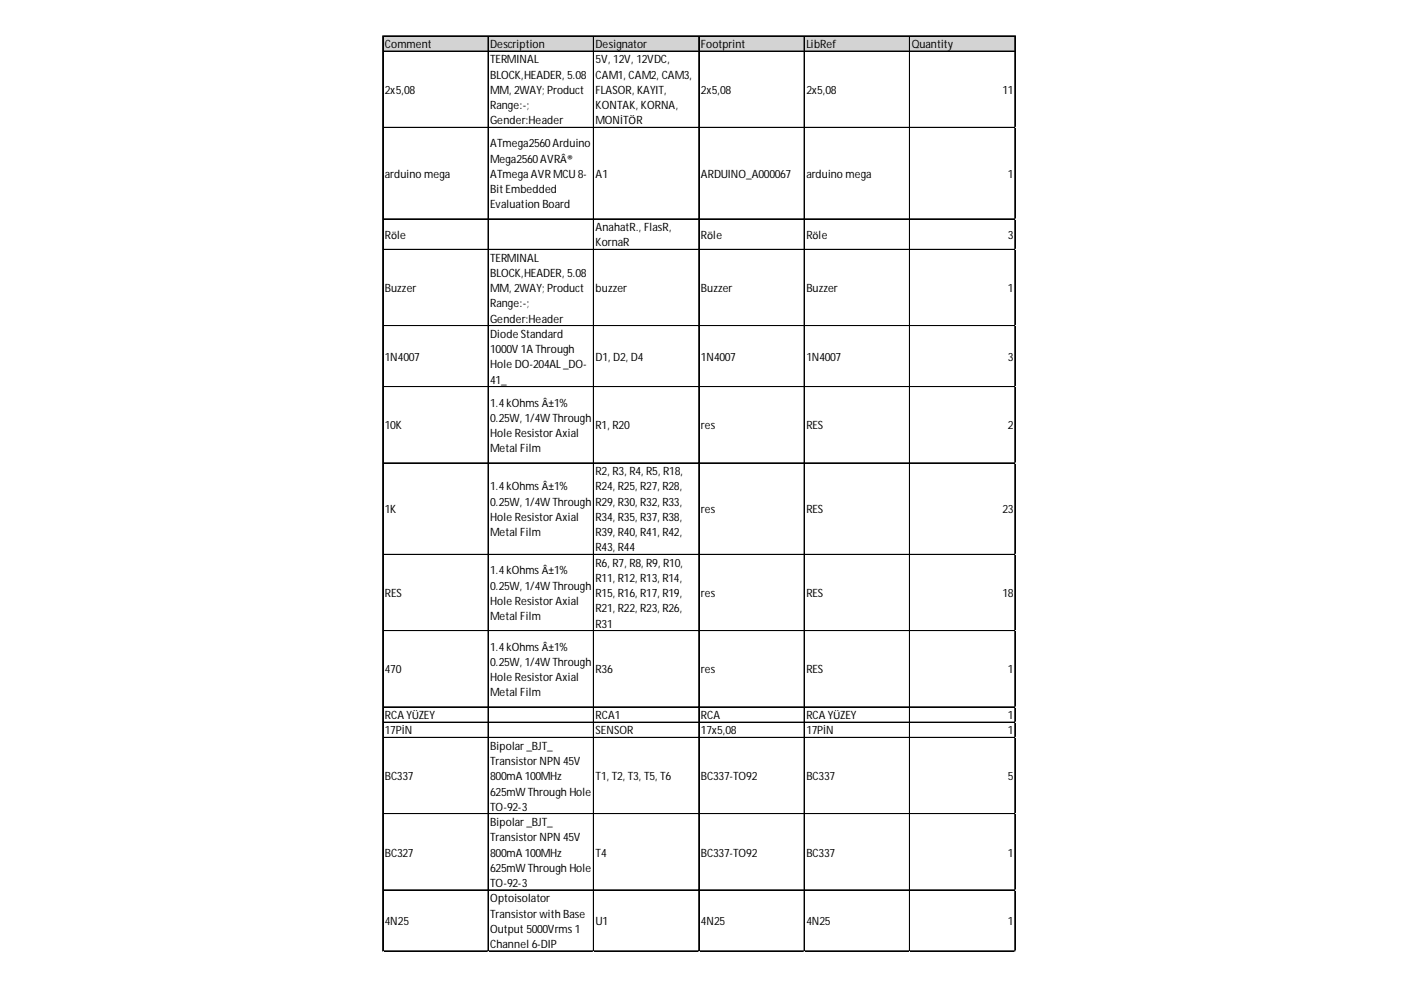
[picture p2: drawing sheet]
<svg xmlns="http://www.w3.org/2000/svg" width="297mm" height="210mm" viewBox="0 0 297 210" stroke-linecap="round" stroke-linejoin="round" font-family="sans-serif">
<defs><g id="words">
<g font-size="2.4">
<text x="81.6" y="10.2">Comment</text>
<text x="103.9" y="10.2">Description</text>
<text x="126.3" y="10.2">Designator</text>
<text x="148.6" y="10.2">Footprint</text>
<text x="171" y="10.2">LibRef</text>
<text x="193.3" y="10.2">Quantity</text>
<text x="103.9" y="13.5">TERMINAL</text>
<text x="103.9" y="16.7">BLOCK,HEADER, 5.08</text>
<text x="126.3" y="13.5">5V, 12V, 12VDC,</text>
<text x="126.3" y="16.7">CAM1, CAM2, CAM3,</text>
<text x="81.6" y="19.9">2x5,08</text>
<text x="103.9" y="19.9">MM, 2WAY; Product</text>
<text x="103.9" y="23.2">Range:-;</text>
<text x="126.3" y="19.9">FLASOR, KAYIT,</text>
<text x="126.3" y="23.2">KONTAK, KORNA,</text>
<text x="148.6" y="19.9">2x5,08</text>
<text x="171" y="19.9">2x5,08</text>
<text x="212.6" y="19.9">11</text>
<text x="103.9" y="26.4">Gender:Header</text>
<text x="126.3" y="26.4">MONİTÖR</text>
<text x="103.9" y="31.2">ATmega2560Arduino</text>
<text x="103.9" y="34.5">Mega2560AVRÂ®</text>
<text x="81.6" y="37.7">arduino mega</text>
<text x="103.9" y="37.7">ATmega AVRMCU 8-</text>
<text x="103.9" y="40.9">BitEmbedded</text>
<text x="126.3" y="37.7">A1</text>
<text x="148.6" y="37.7">ARDUINO_A000067</text>
<text x="171" y="37.7">arduino mega</text>
<text x="213.7" y="37.7">1</text>
<text x="103.9" y="44.2">Evaluation Board</text>
<text x="81.6" y="50.6">Röle</text>
<text x="126.3" y="49">AnahatR., FlasR,</text>
<text x="126.3" y="52.3">KornaR</text>
<text x="148.6" y="50.6">Röle</text>
<text x="171" y="50.6">Röle</text>
<text x="213.7" y="50.6">3</text>
<text x="103.9" y="55.5">TERMINAL</text>
<text x="103.9" y="58.7">BLOCK,HEADER, 5.08</text>
<text x="81.6" y="62">Buzzer</text>
<text x="103.9" y="62">MM, 2WAY; Product</text>
<text x="103.9" y="65.2">Range:-;</text>
<text x="126.3" y="62">buzzer</text>
<text x="148.6" y="62">Buzzer</text>
<text x="171" y="62">Buzzer</text>
<text x="213.7" y="62">1</text>
<text x="103.9" y="68.4">Gender:Header</text>
<text x="103.9" y="71.7">Diode Standard</text>
<text x="81.6" y="76.5">1N4007</text>
<text x="103.9" y="74.9">1000V 1A Through</text>
<text x="126.3" y="76.5">D1, D2, D4</text>
<text x="148.6" y="76.5">1N4007</text>
<text x="171" y="76.5">1N4007</text>
<text x="213.7" y="76.5">3</text>
<text x="103.9" y="78.1">Hole DO-204AL_DO-</text>
<text x="103.9" y="81.4">41_</text>
<text x="103.9" y="86.2">1.4kOhmsÂ±1%</text>
<text x="103.9" y="89.4">0.25W, 1/4WThrough</text>
<text x="81.6" y="91.1">10K</text>
<text x="103.9" y="92.7">Hole ResistorAxial</text>
<text x="103.9" y="95.9">Metal Film</text>
<text x="126.3" y="91.1">R1, R20</text>
<text x="148.6" y="91.1">res</text>
<text x="171" y="91.1">RES</text>
<text x="213.7" y="91.1">2</text>
<text x="126.3" y="100.8">R2, R3, R4, R5, R18,</text>
<text x="103.9" y="104">1.4kOhmsÂ±1%</text>
<text x="103.9" y="107.2">0.25W, 1/4WThrough</text>
<text x="126.3" y="104">R24, R25, R27, R28,</text>
<text x="126.3" y="107.2">R29, R30, R32, R33,</text>
<text x="81.6" y="108.8">1K</text>
<text x="103.9" y="110.5">Hole ResistorAxial</text>
<text x="103.9" y="113.7">Metal Film</text>
<text x="126.3" y="110.5">R34, R35, R37, R38,</text>
<text x="126.3" y="113.7">R39, R40, R41, R42,</text>
<text x="148.6" y="108.8">res</text>
<text x="171" y="108.8">RES</text>
<text x="212.6" y="108.8">23</text>
<text x="126.3" y="116.9">R43, R44</text>
<text x="103.9" y="121.8">1.4kOhmsÂ±1%</text>
<text x="103.9" y="125">0.25W, 1/4WThrough</text>
<text x="126.3" y="120.2">R6, R7, R8, R9, R10,</text>
<text x="126.3" y="123.4">R11, R12, R13, R14,</text>
<text x="81.6" y="126.6">RES</text>
<text x="103.9" y="128.2">Hole ResistorAxial</text>
<text x="103.9" y="131.5">Metal Film</text>
<text x="126.3" y="126.6">R15, R16, R17, R19,</text>
<text x="126.3" y="129.9">R21, R22, R23, R26,</text>
<text x="148.6" y="126.6">res</text>
<text x="171" y="126.6">RES</text>
<text x="212.6" y="126.6">18</text>
<text x="103.9" y="137.9">1.4kOhmsÂ±1%</text>
<text x="126.3" y="133.1">R31</text>
<text x="81.6" y="142.8">470</text>
<text x="103.9" y="141.2">0.25W, 1/4WThrough</text>
<text x="126.3" y="142.8">R36</text>
<text x="148.6" y="142.8">res</text>
<text x="171" y="142.8">RES</text>
<text x="213.7" y="142.8">1</text>
<text x="103.9" y="144.4">Hole ResistorAxial</text>
<text x="103.9" y="147.6">Metal Film</text>
<text x="81.6" y="152.5">RCA YÜZEY</text>
<text x="81.6" y="155.7">17PİN</text>
<text x="126.3" y="152.5">RCA1</text>
<text x="126.3" y="155.7">SENSOR</text>
<text x="148.6" y="152.5">RCA</text>
<text x="148.6" y="155.7">17x5,08</text>
<text x="171" y="152.5">RCA YÜZEY</text>
<text x="171" y="155.7">17PİN</text>
<text x="213.7" y="152.5">1</text>
<text x="213.7" y="155.7">1</text>
<text x="103.9" y="159">Bipolar_BJT_</text>
<text x="81.6" y="165.4">BC337</text>
<text x="103.9" y="162.2">TransistorNPN 45V</text>
<text x="103.9" y="165.4">800mA 100MHz</text>
<text x="126.3" y="165.4">T1, T2, T3, T5, T6</text>
<text x="148.6" y="165.4">BC337-TO92</text>
<text x="171" y="165.4">BC337</text>
<text x="213.7" y="165.4">5</text>
<text x="103.9" y="168.7">625mWThrough Hole</text>
<text x="103.9" y="171.9">TO-92-3</text>
<text x="103.9" y="175.1">Bipolar_BJT_</text>
<text x="103.9" y="178.4">TransistorNPN 45V</text>
<text x="81.6" y="181.6">BC327</text>
<text x="103.9" y="181.6">800mA 100MHz</text>
<text x="103.9" y="184.8">625mWThrough Hole</text>
<text x="126.3" y="181.6">T4</text>
<text x="148.6" y="181.6">BC337-TO92</text>
<text x="171" y="181.6">BC337</text>
<text x="213.7" y="181.6">1</text>
<text x="103.9" y="188.1">TO-92-3</text>
<text x="103.9" y="191.3">Optoisolator</text>
<text x="81.6" y="196.1">4N25</text>
<text x="103.9" y="194.5">Transistorwith Base</text>
<text x="103.9" y="197.8">Output 5000Vrms1</text>
<text x="126.3" y="196.1">U1</text>
<text x="148.6" y="196.1">4N25</text>
<text x="171" y="196.1">4N25</text>
<text x="213.7" y="196.1">1</text>
<text x="103.9" y="201">Channel 6-DIP</text>
</g>
</g></defs>
<path d="M81.2 7.7h134.2v3.3h-134.2z" fill="#d3d3d3"/>
<g fill="none" stroke="#000" stroke-width=".21">
<path d="M81.1 7.6v194.2M81.2 7.6v194.2M81.3 7.6h134M81.3 7.7h134M81.3 10.8h134M81.3 10.9h134M103.5 7.8v194M125.8 7.8v194M125.9 7.8v194M148.1 7.8v194M148.2 7.8v194M170.5 7.8v194"/>
<path d="M170.6 7.8v194M192.8 7.8v194M192.9 7.8v194M215.2 7.8v194M81.3 27h134M81.3 27.1h134M81.3 46.4h134M81.3 46.5h134M81.3 52.9h134M81.3 69h134M81.3 69.1h134M81.3 82h134"/>
<path d="M81.3 98.1h134M81.3 98.2h134M81.3 117.5h134M81.3 117.6h134M81.3 133.7h134M81.3 133.8h134M81.3 149.9h134M81.3 153.1h134M81.3 153.2h134M81.3 156.3h134M81.3 156.4h134M81.3 172.5h134"/>
<path d="M81.3 172.6h134M81.3 188.7h134M81.3 201.6h134M81.3 201.7h134"/>
</g>
<path d="M81.1 201.8h.1" fill="none" stroke="#d4d4d4" stroke-width=".21"/>
<path d="M81.1 201.8h.2z" fill="#d4d4d4"/>
<path d="M103.5 201.8h.1" fill="none" stroke="#d4d4d4" stroke-width=".21"/>
<path d="M103.5 201.8h.1z" fill="#d4d4d4"/>
<path d="M125.8 201.8h.1" fill="none" stroke="#d4d4d4" stroke-width=".21"/>
<path d="M125.8 201.8h.2z" fill="#d4d4d4"/>
<path d="M148.1 201.8h.1" fill="none" stroke="#d4d4d4" stroke-width=".21"/>
<path d="M148.1 201.8h.2z" fill="#d4d4d4"/>
<path d="M170.5 201.8h.1" fill="none" stroke="#d4d4d4" stroke-width=".21"/>
<path d="M170.5 201.8h.1z" fill="#d4d4d4"/>
<path d="M192.8 201.8h.1" fill="none" stroke="#d4d4d4" stroke-width=".21"/>
<path d="M192.8 201.8h.2z" fill="#d4d4d4"/>
<path d="M215.2 201.8h.1" fill="none" stroke="#d4d4d4" stroke-width=".21"/>
<path d="M215.2 201.8h.1z" fill="#d4d4d4"/>
<path d="M215.3 27h.1" fill="none" stroke="#d4d4d4" stroke-width=".21"/>
<path d="M215.3 27l.1 .2z" fill="#d4d4d4"/>
<path d="M215.3 46.4h.1" fill="none" stroke="#d4d4d4" stroke-width=".21"/>
<path d="M215.3 46.4l.1 .2z" fill="#d4d4d4"/>
<path d="M215.3 52.9h.1" fill="none" stroke="#d4d4d4" stroke-width=".21"/>
<path d="M215.3 52.9l.1 .1z" fill="#d4d4d4"/>
<path d="M215.3 69h.1" fill="none" stroke="#d4d4d4" stroke-width=".21"/>
<path d="M215.3 69l.1 .2z" fill="#d4d4d4"/>
<path d="M215.3 82h.1" fill="none" stroke="#d4d4d4" stroke-width=".21"/>
<path d="M215.3 82l.1 .1z" fill="#d4d4d4"/>
<path d="M215.3 98.1h.1" fill="none" stroke="#d4d4d4" stroke-width=".21"/>
<path d="M215.3 98.1l.1 .2z" fill="#d4d4d4"/>
<path d="M215.3 117.5h.1" fill="none" stroke="#d4d4d4" stroke-width=".21"/>
<path d="M215.3 117.5l.1 .2z" fill="#d4d4d4"/>
<path d="M215.3 133.7h.1" fill="none" stroke="#d4d4d4" stroke-width=".21"/>
<path d="M215.3 133.7l.1 .2z" fill="#d4d4d4"/>
<path d="M215.3 149.9h.1" fill="none" stroke="#d4d4d4" stroke-width=".21"/>
<path d="M215.3 149.9l.1 .1z" fill="#d4d4d4"/>
<path d="M215.3 153.1h.1" fill="none" stroke="#d4d4d4" stroke-width=".21"/>
<path d="M215.3 153.1l.1 .2z" fill="#d4d4d4"/>
<path d="M215.3 156.3h.1" fill="none" stroke="#d4d4d4" stroke-width=".21"/>
<path d="M215.3 156.3l.1 .2z" fill="#d4d4d4"/>
<path d="M215.3 172.5h.1" fill="none" stroke="#d4d4d4" stroke-width=".21"/>
<path d="M215.3 172.5l.1 .2z" fill="#d4d4d4"/>
<path d="M215.3 188.7h.1" fill="none" stroke="#d4d4d4" stroke-width=".21"/>
<path d="M215.3 188.7l.1 .1z" fill="#d4d4d4"/>
<path d="M215.3 201.6h.1" fill="none" stroke="#d4d4d4" stroke-width=".21"/>
<path d="M215.3 201.6l.1 .2z" fill="#d4d4d4"/>
<use href="#words"/>
</svg>
